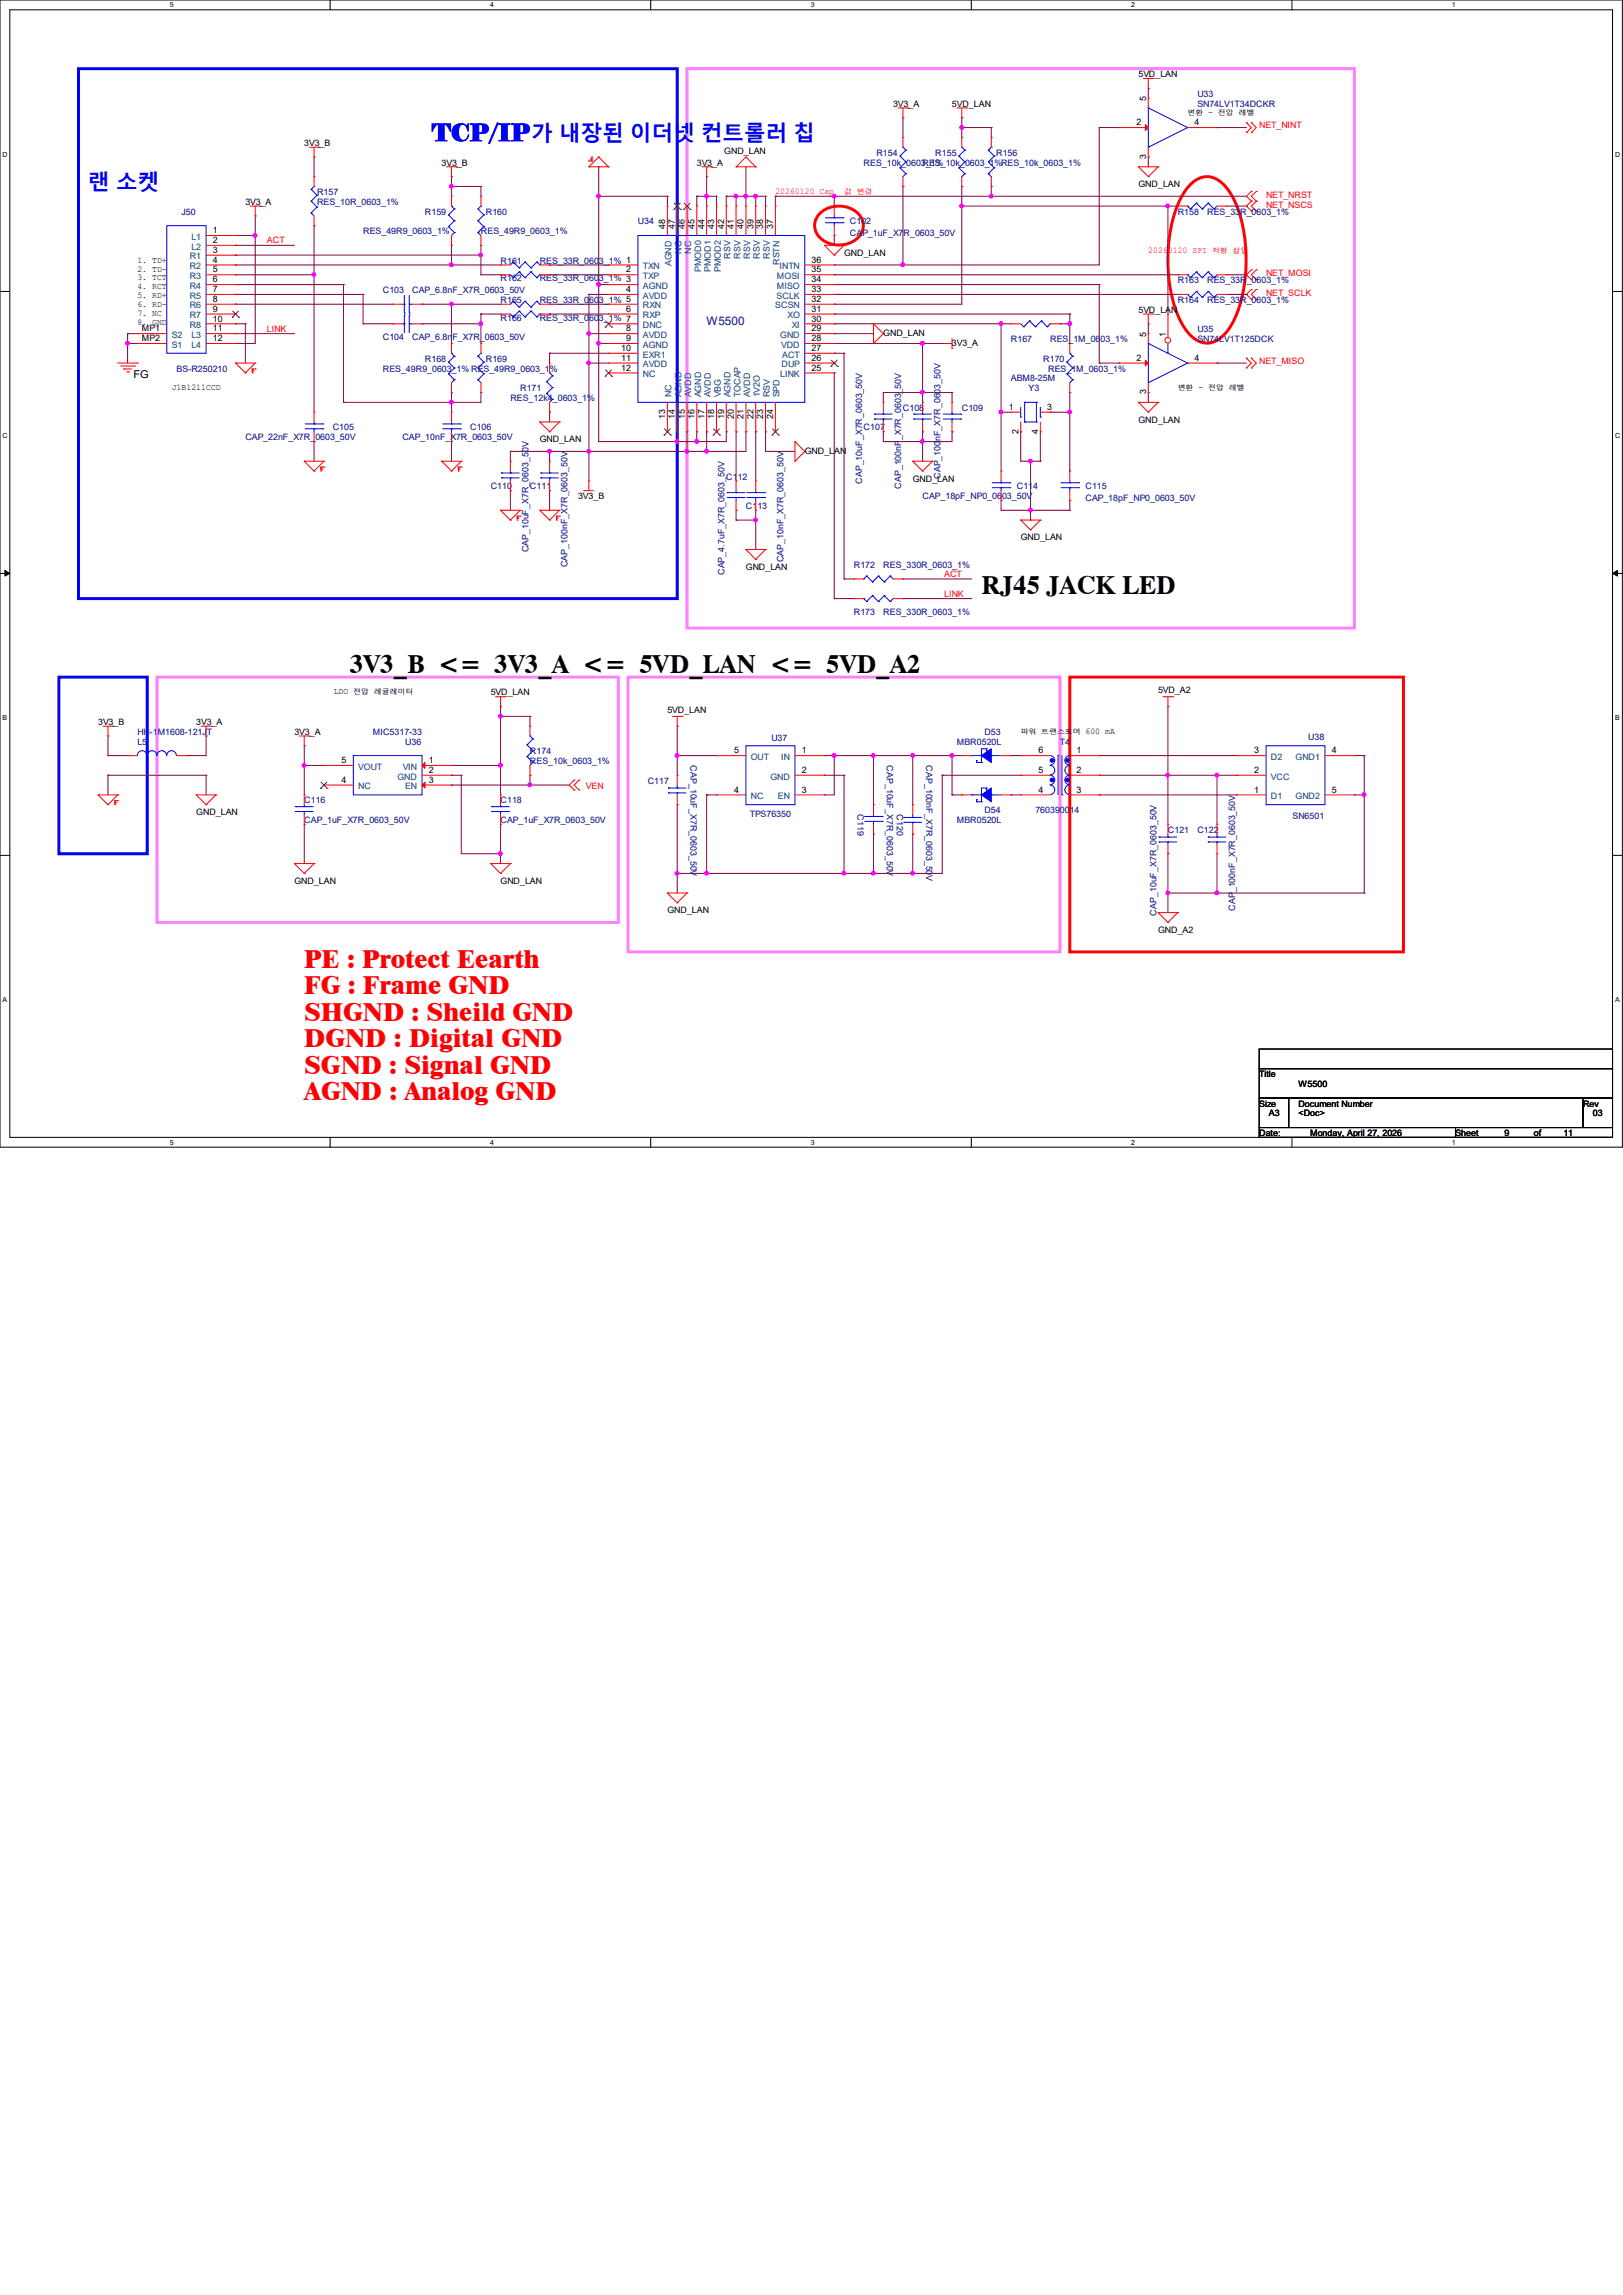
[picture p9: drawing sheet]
<svg xmlns="http://www.w3.org/2000/svg" width="210mm" height="297mm" viewBox="0 0 210 297" stroke-linecap="round" stroke-linejoin="round" font-family="sans-serif">
<defs><g id="words">
<g font-size="3.4">
<text x="127" y="76.9">RJ45 JACK LED</text>
<text x="45.3" y="87.1">3V3_B &lt;= 3V3_A &lt;= 5VD_LAN &lt;= 5VD_A2</text>
</g>
<g font-size="3.4" fill="#f00">
<text x="39.4" y="125.3">PE : Protect Eearth</text>
<text x="39.4" y="128.7">FG : Frame GND</text>
<text x="39.4" y="132.1">SHGND : Sheild GND</text>
<text x="39.4" y="135.6">DGND : Digital GND</text>
<text x="39.4" y="139">SGND : Signal GND</text>
<text x="39.4" y="142.4">AGND : Analog GND</text>
</g>
<text font-size="3" fill="#00f" x="55.9" y="18.2">TCP/IP가 내장된 이더넷 컨트롤러 칩</text>
<text font-size="2.8" fill="#00f" x="11.4" y="24.6">랜 소켓</text>
<text font-size="1.5" fill="#000080" x="91.4" y="42">W5500</text>
<text font-size="1.4" x="17.3" y="48.9">FG</text>
<g font-size="1.1">
<text x="147.3" y="10">5VD_LAN</text>
<text x="115.6" y="13.8">3V3_A</text>
<text x="123.2" y="13.8">5VD_LAN</text>
<text x="147.1" y="16.2">2</text>
<text x="148.3" y="13.1" transform="rotate(-90 148.3 13.1)">5</text>
<text x="154.6" y="16.2">4</text>
<text x="156.3" y="14.9">-</text>
<text x="39.4" y="18.9">3V3_B</text>
<text x="57.1" y="21.4">3V3_B</text>
<text x="90.2" y="21.4">3V3_A</text>
<text x="93.7" y="19.9">GND_LAN</text>
<text x="148.3" y="20.6" transform="rotate(-90 148.3 20.6)">3</text>
<text x="31.7" y="26.5">3V3_A</text>
<text x="86.1" y="29.6" transform="rotate(-90 86.1 29.6)">48</text>
<text x="87.3" y="29.6" transform="rotate(-90 87.3 29.6)">47</text>
<text x="88.6" y="29.6" transform="rotate(-90 88.6 29.6)">46</text>
<text x="89.9" y="29.6" transform="rotate(-90 89.9 29.6)">45</text>
<text x="91.1" y="29.6" transform="rotate(-90 91.1 29.6)">44</text>
<text x="92.4" y="29.6" transform="rotate(-90 92.4 29.6)">43</text>
<text x="93.7" y="29.6" transform="rotate(-90 93.7 29.6)">42</text>
<text x="95" y="29.6" transform="rotate(-90 95 29.6)">41</text>
<text x="96.2" y="29.6" transform="rotate(-90 96.2 29.6)">40</text>
<text x="97.5" y="29.6" transform="rotate(-90 97.5 29.6)">39</text>
<text x="98.8" y="29.6" transform="rotate(-90 98.8 29.6)">38</text>
<text x="100" y="29.6" transform="rotate(-90 100 29.6)">37</text>
<text x="147.3" y="24.2">GND_LAN</text>
<text x="17.8" y="34">1. TD+</text>
<text x="17.8" y="35.1">2. TD-</text>
<text x="27.6" y="30.2">1</text>
<text x="27.6" y="31.5">2</text>
<text x="27.6" y="32.7">3</text>
<text x="27.6" y="34">4</text>
<text x="27.6" y="35.3">5</text>
<text x="81" y="35.3">2</text>
<text x="105" y="35.3">35</text>
<text x="105" y="34">36</text>
<text x="109.2" y="33.1">GND_LAN</text>
<text x="17.8" y="36.3">3. TCT</text>
<text x="17.8" y="37.4">4. RCT</text>
<text x="17.8" y="38.6">5. RD+</text>
<text x="17.8" y="39.7">6. RD-</text>
<text x="17.8" y="40.9">7. NC</text>
<text x="17.8" y="42">8. GND</text>
<text x="27.6" y="36.5">6</text>
<text x="27.6" y="37.8">7</text>
<text x="27.6" y="39.1">8</text>
<text x="27.6" y="40.3">9</text>
<text x="27.6" y="41.6">10</text>
<text x="81" y="37.8">4</text>
<text x="81" y="40.3">6</text>
<text x="105" y="41.6">30</text>
<text x="105" y="40.3">31</text>
<text x="105" y="39.1">32</text>
<text x="105" y="37.8">33</text>
<text x="105" y="36.5">34</text>
<text x="147.3" y="40.5">5VD_LAN</text>
<text x="18.4" y="44.2">MP2</text>
<text x="18.4" y="42.9">MP1</text>
<text x="27.6" y="42.9">11</text>
<text x="27.6" y="44.2">12</text>
<text x="80.4" y="45.4">10</text>
<text x="80.4" y="46.7">11</text>
<text x="80.4" y="48">12</text>
<text x="81" y="42.9">8</text>
<text x="81" y="44.2">9</text>
<text x="105" y="48">25</text>
<text x="105" y="46.7">26</text>
<text x="105" y="45.4">27</text>
<text x="105" y="44.2">28</text>
<text x="105" y="42.9">29</text>
<text x="114.3" y="43.5">GND_LAN</text>
<text x="123.2" y="44.8">3V3_A</text>
<text x="147.1" y="46.7">2</text>
<text x="148.3" y="43.6" transform="rotate(-90 148.3 43.6)">5</text>
<text x="150.8" y="43.6" transform="rotate(-90 150.8 43.6)">1</text>
<text x="154.6" y="46.7">4</text>
<text x="22.2" y="50.5">J1B1211CCD</text>
<text x="130.6" y="53">1</text>
<text x="135.5" y="53">3</text>
<text x="148.3" y="51.1" transform="rotate(-90 148.3 51.1)">3</text>
<text x="155.1" y="50.5">-</text>
<text x="69.8" y="57.2">GND_LAN</text>
<text x="86.1" y="54.2" transform="rotate(-90 86.1 54.2)">13</text>
<text x="87.3" y="54.2" transform="rotate(-90 87.3 54.2)">14</text>
<text x="88.6" y="54.2" transform="rotate(-90 88.6 54.2)">15</text>
<text x="89.9" y="54.2" transform="rotate(-90 89.9 54.2)">16</text>
<text x="91.1" y="54.2" transform="rotate(-90 91.1 54.2)">17</text>
<text x="92.4" y="54.2" transform="rotate(-90 92.4 54.2)">18</text>
<text x="93.7" y="54.2" transform="rotate(-90 93.7 54.2)">19</text>
<text x="95" y="54.2" transform="rotate(-90 95 54.2)">20</text>
<text x="96.2" y="54.2" transform="rotate(-90 96.2 54.2)">21</text>
<text x="97.5" y="54.2" transform="rotate(-90 97.5 54.2)">22</text>
<text x="98.8" y="54.2" transform="rotate(-90 98.8 54.2)">23</text>
<text x="100" y="54.2" transform="rotate(-90 100 54.2)">24</text>
<text x="104.1" y="58.8">GND_LAN</text>
<text x="131.8" y="56.1" transform="rotate(-90 131.8 56.1)">2</text>
<text x="134.3" y="56.1" transform="rotate(-90 134.3 56.1)">4</text>
<text x="147.3" y="54.7">GND_LAN</text>
<text x="74.8" y="64.6">3V3_B</text>
<text x="118.1" y="62.3">GND_LAN</text>
<text x="132.1" y="69.9">GND_LAN</text>
<text x="96.5" y="73.7">GND_LAN</text>
<text x="43.2" y="89.9">LDO</text>
<text x="149.9" y="89.7">5VD_A2</text>
<text x="12.7" y="93.8">3V3_B</text>
<text x="25.4" y="93.8">3V3_A</text>
<text x="38.1" y="95.1">3V3_A</text>
<text x="63.5" y="90">5VD_LAN</text>
<text x="86.4" y="92.3">5VD_LAN</text>
<text x="140.5" y="95">600 mA</text>
<text x="44.2" y="98.8">5</text>
<text x="44.2" y="101.3">4</text>
<text x="55.5" y="98.8">1</text>
<text x="55.5" y="100">2</text>
<text x="55.5" y="101.3">3</text>
<text x="95" y="97.5">5</text>
<text x="103.8" y="97.5">1</text>
<text x="103.8" y="100">2</text>
<text x="134.4" y="100">5</text>
<text x="134.4" y="97.5">6</text>
<text x="139.3" y="97.5">1</text>
<text x="139.3" y="100">2</text>
<text x="162.3" y="100">2</text>
<text x="162.3" y="97.5">3</text>
<text x="172.3" y="97.5">4</text>
<text x="25.4" y="105.5">GND_LAN</text>
<text x="95" y="102.6">4</text>
<text x="103.8" y="102.6">3</text>
<text x="134.4" y="102.6">4</text>
<text x="139.3" y="102.6">3</text>
<text x="162.3" y="102.6">1</text>
<text x="172.3" y="102.6">5</text>
<text x="38.1" y="114.4">GND_LAN</text>
<text x="64.8" y="114.4">GND_LAN</text>
<text x="86.4" y="118.2">GND_LAN</text>
<text x="149.9" y="120.7">GND_A2</text>
<text x="162.9" y="139.4">Title</text>
<text x="162.9" y="143.2">Size</text>
<text x="168" y="143.2">Document Number</text>
<text x="168" y="140.7">W5500</text>
<text x="204.9" y="143.2">Rev</text>
<text x="162.9" y="147">Date:</text>
<text x="164.2" y="144.5">A3</text>
<text x="168" y="144.5">&lt;Doc&gt;</text>
<text x="169.5" y="147">Monday, April 27, 2026</text>
<text x="188.3" y="147">Sheet</text>
<text x="194.7" y="147">9</text>
<text x="198.5" y="147">of</text>
<text x="202.3" y="147">11</text>
<text x="206.1" y="144.5">03</text>
</g>
<g font-size="1.1" fill="#000080">
<text x="154.9" y="12.5">U33</text>
<text x="154.9" y="13.8">SN74LV1T34DCKR</text>
<text x="111.8" y="21.4">RES_10k_0603_1%</text>
<text x="113.4" y="20.2">R154</text>
<text x="119.4" y="21.4">RES_10k_0603_1%RES_10k_0603_1%</text>
<text x="121" y="20.2">R155</text>
<text x="128.9" y="20.2">R156</text>
<text x="23.5" y="27.8">J50</text>
<text x="41" y="25.2">R157</text>
<text x="41" y="26.5">RES_10R_0603_1%</text>
<text x="55" y="27.8">R159</text>
<text x="62.9" y="27.8">R160</text>
<text x="82.5" y="29">U34</text>
<text x="110" y="29">C102</text>
<text x="152.4" y="27.8">R158</text>
<text x="156.2" y="27.8">RES_33R_0603_1%</text>
<text x="47" y="30.3">RES_49R9_0603_1%</text>
<text x="62.2" y="30.3">RES_49R9_0603_1%</text>
<text x="64.8" y="34.1">R161</text>
<text x="69.8" y="34.1">RES_33R_0603_1% 1</text>
<text x="110" y="30.6">CAP_1uF_X7R_0603_50V</text>
<text x="49.5" y="37.9">C103</text>
<text x="53.3" y="37.9">CAP_6.8nF_X7R_0603_50V</text>
<text x="64.8" y="41.5">R166</text>
<text x="64.8" y="39.2">R165</text>
<text x="64.8" y="36.4">R162</text>
<text x="69.8" y="41.5">RES_33R_0603_1% 7</text>
<text x="69.8" y="39.2">RES_33R_0603_1% 5</text>
<text x="69.8" y="36.4">RES_33R_0603_1% 3</text>
<text x="152.4" y="39.2">R164</text>
<text x="152.4" y="36.7">R163</text>
<text x="156.2" y="39.2">RES_33R_0603_1%</text>
<text x="156.2" y="36.7">RES_33R_0603_1%</text>
<text x="49.5" y="44">C104</text>
<text x="53.3" y="44">CAP_6.8nF_X7R_0603_50V</text>
<text x="55" y="46.8">R168</text>
<text x="62.9" y="46.8">R169</text>
<text x="130.8" y="44.3">R167</text>
<text x="135" y="46.8">R170</text>
<text x="135.9" y="44.3">RES_1M_0603_1%</text>
<text x="154.9" y="43">U35</text>
<text x="154.9" y="44.3">SN74LV1T125DCK</text>
<text x="22.9" y="48.1">BS-R250210</text>
<text x="49.5" y="48.1">RES_49R9_0603_1% RES_49R9_0603_1%</text>
<text x="66" y="51.9">RES_12k4_0603_1%</text>
<text x="67.3" y="50.6">R171</text>
<text x="116.8" y="53.2">C108</text>
<text x="124.5" y="53.2">C109</text>
<text x="130.8" y="49.4">ABM8-25M</text>
<text x="133.1" y="50.6">Y3</text>
<text x="135.6" y="48.1">RES_1M_0603_1%</text>
<text x="31.7" y="57">CAP_22nF_X7R_0603_50V</text>
<text x="43.1" y="55.7">C105</text>
<text x="52.1" y="57">CAP_10nF_X7R_0603_50V</text>
<text x="60.8" y="55.7">C106</text>
<text x="111.8" y="55.7">C107</text>
<text x="63.5" y="63.3">C110</text>
<text x="68.6" y="63.3">C111</text>
<text x="94" y="62.1">C112</text>
<text x="96.5" y="65.9">C113</text>
<text x="111.6" y="62.6" transform="rotate(-90 111.6 62.6)">CAP_10uF_X7R_0603_50V</text>
<text x="116.6" y="63.2" transform="rotate(-90 116.6 63.2)">CAP_100nF_X7R_0603_50V</text>
<text x="119.4" y="64.6">CAP_18pF_NP0_0603_50V</text>
<text x="121.7" y="62" transform="rotate(-90 121.7 62)">CAP_100nF_X7R_0603_50V</text>
<text x="131.6" y="63.3">C114</text>
<text x="140.5" y="63.3">C115</text>
<text x="140.5" y="64.9">CAP_18pF_NP0_0603_50V</text>
<text x="68.4" y="71.5" transform="rotate(-90 68.4 71.5)">CAP_10uF_X7R_0603_50V</text>
<text x="73.5" y="73.4" transform="rotate(-90 73.5 73.4)">CAP_100nF_X7R_0603_50V</text>
<text x="93.8" y="74.4" transform="rotate(-90 93.8 74.4)">CAP_4.7uF_X7R_0603_50V</text>
<text x="101.4" y="72.8" transform="rotate(-90 101.4 72.8)">CAP_10nF_X7R_0603_50V</text>
<text x="110.5" y="73.5">R172</text>
<text x="114.3" y="73.5">RES_330R_0603_1%</text>
<text x="110.5" y="79.6">R173</text>
<text x="114.3" y="79.6">RES_330R_0603_1%</text>
<text x="17.8" y="95.1">HH-1M1608-121JT</text>
<text x="48.3" y="95.1">MIC5317-33</text>
<text x="99.8" y="95.8">U37</text>
<text x="127.4" y="95.1">D53</text>
<text x="169.3" y="95.7">U38</text>
<text x="17.8" y="96.4">L5</text>
<text x="52.4" y="96.4">U36</text>
<text x="68.6" y="97.6">R174</text>
<text x="68.6" y="98.9">RES_10k_0603_1%</text>
<text x="83.8" y="101.4">C117</text>
<text x="89.4" y="99.1" transform="rotate(90 89.4 99.1)">CAP_10uF_X7R_0603_50V</text>
<text x="114.8" y="99.1" transform="rotate(90 114.8 99.1)">CAP_10uF_X7R_0603_50V</text>
<text x="119.8" y="99.1" transform="rotate(90 119.8 99.1)">CAP_100nF_X7R_0603_50V</text>
<text x="123.8" y="96.4">MBR0520L</text>
<text x="137.2" y="96.4">T4</text>
<text x="39.4" y="104">C116</text>
<text x="39.4" y="106.5">CAP_1uF_X7R_0603_50V</text>
<text x="64.8" y="104">C118</text>
<text x="64.8" y="106.5">CAP_1uF_X7R_0603_50V</text>
<text x="97" y="105.8">TPS76350</text>
<text x="111" y="105.4" transform="rotate(90 111 105.4)">C119</text>
<text x="116" y="105.4" transform="rotate(90 116 105.4)">C120</text>
<text x="123.8" y="106.5">MBR0520L</text>
<text x="127.4" y="105.2">D54</text>
<text x="134" y="105.2">760390014</text>
<text x="151.1" y="107.8">C121</text>
<text x="154.9" y="107.8">C122</text>
<text x="167.3" y="106">SN6501</text>
<text x="149.7" y="118.5" transform="rotate(-90 149.7 118.5)">CAP_10uF_X7R_0603_50V</text>
<text x="159.8" y="117.9" transform="rotate(-90 159.8 117.9)">CAP_100nF_X7R_0603_50V</text>
</g>
<g font-size="1.1" fill="#f00">
<text x="162.9" y="16.6">NET_NINT</text>
<text x="100.3" y="25.1">20260120 Cap</text>
<text x="163.8" y="25.6">NET_NRST</text>
<text x="163.8" y="26.9">NET_NSCS</text>
<text x="34.5" y="31.5">ACT</text>
<text x="148.6" y="32.7">20260120 SPI</text>
<text x="163.8" y="35.8">NET_MOSI</text>
<text x="163.8" y="38.3">NET_SCLK</text>
<text x="34.5" y="42.9">LINK</text>
<text x="162.9" y="47.1">NET_MISO</text>
<text x="122.2" y="74.7">ACT</text>
<text x="122.2" y="77.2">LINK</text>
<text x="75.8" y="102.1">VEN</text>
</g>
<g font-size="1.1" fill="#004080">
<text x="24.6" y="33.6">R1</text>
<text x="24.6" y="34.8">R2</text>
<text x="24.8" y="31">L1</text>
<text x="24.8" y="32.3">L2</text>
<text x="83.2" y="34.8">TXN</text>
<text x="86.9" y="34.5" transform="rotate(-90 86.9 34.5)">AGND</text>
<text x="88.2" y="32.8" transform="rotate(-90 88.2 32.8)">NC</text>
<text x="89.5" y="32.8" transform="rotate(-90 89.5 32.8)">NC</text>
<text x="90.7" y="35.2" transform="rotate(-90 90.7 35.2)">PMOD0</text>
<text x="92" y="35.2" transform="rotate(-90 92 35.2)">PMOD1</text>
<text x="93.3" y="35.2" transform="rotate(-90 93.3 35.2)">PMOD2</text>
<text x="94.5" y="33.5" transform="rotate(-90 94.5 33.5)">RSV</text>
<text x="95.8" y="33.5" transform="rotate(-90 95.8 33.5)">RSV</text>
<text x="97.1" y="33.5" transform="rotate(-90 97.1 33.5)">RSV</text>
<text x="98.3" y="33.5" transform="rotate(-90 98.3 33.5)">RSV</text>
<text x="99.6" y="33.5" transform="rotate(-90 99.6 33.5)">RSV</text>
<text x="100.9" y="34.8">INTN</text>
<text x="100.9" y="34.3" transform="rotate(-90 100.9 34.3)">RSTN</text>
<text x="24.6" y="36.1">R3</text>
<text x="24.6" y="37.4">R4</text>
<text x="24.6" y="38.7">R5</text>
<text x="24.6" y="39.9">R6</text>
<text x="24.6" y="41.2">R7</text>
<text x="83.2" y="36.1">TXP</text>
<text x="83.2" y="37.4">AGND</text>
<text x="83.2" y="38.7">AVDD</text>
<text x="83.2" y="39.9">RXN</text>
<text x="83.2" y="41.2">RXP</text>
<text x="100.3" y="39.9">SCSN</text>
<text x="100.5" y="38.7">SCLK</text>
<text x="100.5" y="37.4">MISO</text>
<text x="100.5" y="36.1">MOSI</text>
<text x="101.9" y="41.2">XO</text>
<text x="22.2" y="45">S1</text>
<text x="22.2" y="43.7">S2</text>
<text x="24.6" y="42.5">R8</text>
<text x="24.8" y="43.7">L3</text>
<text x="24.8" y="45">L4</text>
<text x="83.2" y="42.5">DNC</text>
<text x="83.2" y="43.7">AVDD</text>
<text x="83.2" y="45">AGND</text>
<text x="83.2" y="46.3">EXR1</text>
<text x="83.2" y="47.5">AVDD</text>
<text x="101" y="43.7">GND</text>
<text x="101.1" y="45">VDD</text>
<text x="101.1" y="47.5">DUP</text>
<text x="101.2" y="46.3">ACT</text>
<text x="102.4" y="42.5">XI</text>
<text x="83.2" y="48.8">NC</text>
<text x="86.9" y="51.4" transform="rotate(-90 86.9 51.4)">NC</text>
<text x="88.2" y="51.4" transform="rotate(-90 88.2 51.4)">AGND</text>
<text x="89.5" y="51.4" transform="rotate(-90 89.5 51.4)">AVDD</text>
<text x="90.7" y="51.4" transform="rotate(-90 90.7 51.4)">AGND</text>
<text x="92" y="51.4" transform="rotate(-90 92 51.4)">AVDD</text>
<text x="93.3" y="51.4" transform="rotate(-90 93.3 51.4)">VBG</text>
<text x="94.5" y="51.4" transform="rotate(-90 94.5 51.4)">AGND</text>
<text x="95.8" y="51.4" transform="rotate(-90 95.8 51.4)">TOCAP</text>
<text x="97.1" y="51.4" transform="rotate(-90 97.1 51.4)">AVDD</text>
<text x="98.3" y="51.4" transform="rotate(-90 98.3 51.4)">1V2O</text>
<text x="99.6" y="51.4" transform="rotate(-90 99.6 51.4)">RSV</text>
<text x="100.9" y="51.4" transform="rotate(-90 100.9 51.4)">SPD</text>
<text x="101" y="48.8">LINK</text>
<text x="46.4" y="99.6">VOUT</text>
<text x="51.4" y="100.9">GND</text>
<text x="52.1" y="99.6">VIN</text>
<text x="97.2" y="98.3">OUT</text>
<text x="99.7" y="100.9">GND</text>
<text x="101.1" y="98.3">IN</text>
<text x="164.5" y="100.9">VCC</text>
<text x="164.5" y="98.3">D2</text>
<text x="167.6" y="98.3">GND1</text>
<text x="46.4" y="102.2">NC</text>
<text x="52.4" y="102.2">EN</text>
<text x="97.2" y="103.4">NC</text>
<text x="100.7" y="103.4">EN</text>
<text x="164.5" y="103.4">D1</text>
<text x="167.6" y="103.4">GND2</text>
</g>
<g font-size=".9">
<text x="22" y=".9">5</text>
<text x="63.4" y=".9">4</text>
<text x="104.9" y=".9">3</text>
<text x="146.4" y=".9">2</text>
<text x="187.9" y=".9">1</text>
<text x=".3" y="20.3">D</text>
<text x="209" y="20.3">D</text>
<text x=".3" y="56.7">C</text>
<text x="209" y="56.7">C</text>
<text x=".3" y="93.2">B</text>
<text x="209" y="93.2">B</text>
<text x=".3" y="129.7">A</text>
<text x="209" y="129.7">A</text>
<text x="22" y="148.1">5</text>
<text x="63.4" y="148.1">4</text>
<text x="104.9" y="148.1">3</text>
<text x="146.4" y="148.1">2</text>
<text x="187.9" y="148.1">1</text>
</g>
<g font-size=".8">
<text x="153.7" y="14.9">변환</text>
<text x="157.6" y="14.9">전압</text>
<text x="160.3" y="14.9">레벨</text>
<text x="152.4" y="50.5">변환</text>
<text x="156.3" y="50.5">전압</text>
<text x="159" y="50.5">레벨</text>
<text x="45.7" y="89.9">전압</text>
<text x="48.4" y="89.9">레귤레이터</text>
<text x="132.1" y="95">파워</text>
<text x="134.7" y="95">트랜스포머</text>
</g>
<g font-size=".8" fill="#f00">
<text x="109.2" y="25.1">값</text>
<text x="110.9" y="25.1">변경</text>
<text x="156.8" y="32.7">저항</text>
<text x="159.5" y="32.7">삽입</text>
</g>
</g></defs>
<path d="M0 0h209.9v148.5h-209.9zM1.3 1.3h207.4v145.9h-207.4z" fill="none" stroke="#000" stroke-width=".13"/>
<g fill="#fff">
<path d="M22 .1h.5v1h-.5z"/>
<path d="M22 147.3h.5v1h-.5z"/>
</g>
<path d="M42.7 0v1.3M42.7 147.2v1.3" fill="none" stroke="#000" stroke-width=".13"/>
<g fill="#fff">
<path d="M63.4 .1h.5v1h-.5z"/>
<path d="M63.4 147.3h.5v1h-.5z"/>
</g>
<path d="M84.2 0v1.3M84.2 147.2v1.3" fill="none" stroke="#000" stroke-width=".13"/>
<g fill="#fff">
<path d="M104.9 .1h.5v1h-.5z"/>
<path d="M104.9 147.3h.5v1h-.5z"/>
</g>
<path d="M125.7 0v1.3M125.7 147.2v1.3" fill="none" stroke="#000" stroke-width=".13"/>
<g fill="#fff">
<path d="M146.4 .1h.5v1h-.5z"/>
<path d="M146.4 147.3h.5v1h-.5z"/>
</g>
<path d="M167.2 0v1.3M167.2 147.2v1.3" fill="none" stroke="#000" stroke-width=".13"/>
<g fill="#fff">
<path d="M187.9 .1h.5v1h-.5z"/>
<path d="M187.9 147.3h.5v1h-.5z"/>
<path d="M.3 19.5h.7v1h-.7z"/>
<path d="M209 19.5h.6v1h-.6z"/>
<path d="M.3 55.9h.7v1h-.7z"/>
<path d="M209 55.9h.6v1h-.6z"/>
</g>
<path d="M0 37.7h1.3M208.7 37.7h1.2" fill="none" stroke="#000" stroke-width=".13"/>
<g fill="#fff">
<path d="M.3 92.4h.6v1h-.6z"/>
<path d="M209 92.4h.6v1h-.6z"/>
</g>
<path d="M0 74.2h1.3M208.7 74.2h1.2" fill="none" stroke="#000" stroke-width=".13"/>
<path d="M.6 73.8l.7 .4-.7 .3zM208.7 74.2l.6-.4v.7z" fill="#000" stroke="#000" stroke-width=".13"/>
<g fill="#fff">
<path d="M.3 128.9h.6v1h-.6z"/>
<path d="M209 128.9h.5v1h-.5z"/>
</g>
<path d="M0 110.7h1.3M208.7 110.7h1.2M162.9 135.8h45.8v2.5h-45.8zM162.9 138.3h45.8v3.8h-45.8zM162.9 142.1h3.9v3.8h-3.9zM162.9 145.9h25.4v1.3h-25.4zM166.8 142.1h38.1v3.8h-38.1zM188.3 145.9h20.4v1.3h-20.4zM204.9 142.1h3.8v3.8h-3.8z" fill="none" stroke="#000" stroke-width=".13"/>
<path d="M10.2 8.9h77.4v68.6h-77.4zM7.6 87.6h11.4v22.9h-11.4z" fill="none" stroke="#00f" stroke-width=".38"/>
<path d="M88.9 8.9h86.4v72.4h-86.4zM20.3 87.6h59.7v31.8h-59.7zM81.3 87.6h55.9v35.6h-55.9z" fill="none" stroke="#ff80ff" stroke-width=".38"/>
<path d="M106.1 27.6a3.6 3.6 0 0 1 5.3 .5 2.3 2.3 0 0 1-1.4 3.4 3.4 3.4 0 0 1-4.5-1.7 2.15 2.15 0 0 1 .6-2.2zM154.2 23.7a2.71 2.71 0 0 1 4 0 10.7 10.7 0 0 1 2.7 5.7 20.7 20.7 0 0 1-1.1 11.9 5.5 5.5 0 0 1-2.9 3 2.97 2.97 0 0 1-3.3-1.4 14.1 14.1 0 0 1-2.4-7.8 18.1 18.1 0 0 1 1.9-10l.5-.8zM138.4 87.6h43.2v35.6h-43.2z" fill="none" stroke="#f00" stroke-width=".38"/>
<g fill="none" stroke="#800040" stroke-width=".13">
<path d="M116.8 15.2h.1M116.8 15.2v2.6M124.5 16.5h.1M124.5 15.2h.1M124.5 15.2v2.6M124.5 16.5h3.8M128.3 16.5h.1M128.3 16.5v1.3M142.2 16.5h.1M142.2 16.5v17.8h-34.3M142.2 16.5h2.6M148.6 11.4h.1"/>
<path d="M148.6 11.4v1.3M157.5 16.5h.1M157.5 16.5h3.8M30.5 39.4h.1M30.5 38.1h.1M30.5 36.8h.1M30.5 33h.1M30.5 35.6h.1M30.5 30.5h.1M30.5 31.7h.1M30.5 34.3h.1M30.5 36.8h13.9"/>
<path d="M30.5 38.1h16.5M30.5 34.3h34.3M30.5 35.6h10.1M30.5 39.4h20.3M30.5 33h31.7M30.5 30.5h2.5M30.5 31.7h7.6M33 30.5h.1M33 27.9h.1M33 27.9v16.5h-2.5M40.6 20.3h.1M40.6 29.2h.1"/>
<path d="M40.6 35.6h.1M40.6 20.3v2.6M40.6 29.2v24.1M44.4 36.8h.1M44.4 36.8v15.3M47 38.1h.1M47 38.1v3.8M54.6 39.4h.1M54.6 39.4h10.2M58.4 39.4h.1M58.4 24.1h.1M58.4 22.9h.1"/>
<path d="M58.4 34.3h.1M58.4 31.7h.1M58.4 22.9v2.5M58.4 31.7v2.6M58.4 39.4v5M58.4 24.1h3.8M62.2 24.1h.1M62.2 33h.1M62.2 35.6h.1M62.2 31.7h.1M62.2 35.6h2.6M62.2 24.1v1.3"/>
<path d="M62.2 31.7v3.9M71.1 34.3h.1M71.1 35.6h.1M71.1 39.4h.1M71.1 34.3h7.6M71.1 35.6h7.6M71.1 39.4h7.6M76.2 38.1h.1M76.2 38.1h2.5M76.2 38.1v24.1M77.5 25.4h.1M77.5 36.8h.1"/>
<path d="M77.5 21.6h.1M77.5 25.4h8.9M77.5 36.8h1.2M77.5 21.6v35.5M86.4 25.4h.1M86.4 25.4v1.3M90.2 25.4h.1M90.2 25.4v1.3M90.2 25.4h2.5M91.4 25.4h.1M91.4 22.9h.1M91.4 22.9v3.8"/>
<path d="M92.7 25.4h.1M92.7 25.4v1.3M94 25.4h.1M94 25.4h5.1M94 25.4v1.3M95.2 25.4h.1M95.2 25.4v1.3M96.5 25.4h.1M96.5 21.6h.1M96.5 21.6v5.1M97.8 25.4h.1M97.8 25.4v1.3"/>
<path d="M99.1 25.4h.1M99.1 25.4v1.3M100.3 25.4h.1M100.3 25.4h61M100.3 25.4v1.3M107.9 38.1h.1M107.9 35.6h.1M107.9 39.4h.1M107.9 25.4h.1M107.9 36.8h.1M107.9 34.3h.1M107.9 30.5h.1"/>
<path d="M107.9 36.8h34.3M107.9 38.1h44.5M107.9 35.6h44.5M107.9 25.4v1.3M107.9 30.5v1.2M116.8 24.1h.1M116.8 34.3h.1M116.8 24.1v10.2M124.5 26.7h.1M124.5 24.1h.1M124.5 24.1v15.3h-16.6M124.5 26.7h27.9"/>
<path d="M128.3 25.4h.1M128.3 24.1h.1M128.3 24.1v1.3M142.2 36.8h.1M142.2 36.8v10.2M148.6 20.3h.1M148.6 20.3v1.3M151.1 26.7h.1M151.1 26.7v13.9M158.7 38.1h2.6M158.7 35.6h2.6M158.7 26.7h2.6"/>
<path d="M161.3 26.7h.1M161.3 35.6h.1M161.3 38.1h.1M16.5 43.2h.1M16.5 44.4h.1M16.5 44.4h1.3M16.5 43.2h1.3M16.5 43.2v3.8M30.5 44.4h.1M30.5 43.2h.1M30.5 41.9h.1M30.5 43.2h7.6"/>
<path d="M30.5 41.9h1.2M31.7 41.9h.1M31.7 41.9v5.1M40.6 57.1h.1M40.6 57.1v2.6M44.4 52.1h.1M47 41.9h.1M47 41.9h3.8M54.6 41.9h.1M54.6 41.9h7.6M58.4 50.8h.1M58.4 52.1h.1"/>
<path d="M58.4 57.1h.1M58.4 50.8v2.5M58.4 57.1v2.6M62.2 41.9h.1M62.2 40.6h.1M62.2 50.8h.1M62.2 40.6h2.6M62.2 40.6v3.8M62.2 50.8v1.3h-17.8M66 58.4h.1M66 58.4v1.3M71.1 40.6h.1"/>
<path d="M71.1 53.3h.1M71.1 45.7h.1M71.1 58.4h.1M71.1 40.6h7.6M71.1 45.7v1.3M71.1 53.3v1.3M71.1 58.4v1.3M71.1 45.7h7.6M76.2 43.2h.1M76.2 47h.1M76.2 58.4h.1M76.2 43.2h2.5"/>
<path d="M76.2 47h2.5M77.5 44.4h.1M77.5 57.1h.1M77.5 44.4h1.2M87.6 55.9h.1M87.6 57.1h.1M87.6 55.9v1.2M88.9 55.9h.1M88.9 58.4h.1M88.9 55.9v2.5M90.2 55.9h.1M90.2 57.1h.1"/>
<path d="M90.2 55.9v1.2M91.4 58.4h.1M91.4 55.9h.1M91.4 55.9v2.5M94 55.9h.1M94 55.9v1.2h-16.5M95.2 55.9h.1M95.2 55.9v6.3M96.5 55.9h.1M96.5 55.9v2.5h-30.5M97.8 55.9h.1M97.8 55.9v6.3"/>
<path d="M99.1 58.4h.1M99.1 55.9h.1M99.1 55.9v2.5M99.1 58.4h3.8M107.9 40.6h.1M107.9 41.9h.1M107.9 44.4h.1M107.9 43.2h.1M107.9 48.3h.1M107.9 45.7h.1M107.9 44.4h14M107.9 43.2h5.1"/>
<path d="M107.9 40.6h30.5M107.9 41.9h22.9M107.9 45.7h1.3M107.9 48.3v29.2M109.2 45.7h.1M109.2 45.7v29.2M114.3 50.8h.1M114.3 57.1h.1M114.3 55.9h.1M114.3 50.8h8.9M114.3 50.8v1.3M114.3 55.9v1.2"/>
<path d="M119.4 57.1h.1M119.4 55.9h.1M119.4 50.8h.1M119.4 44.4h.1M119.4 44.4v7.7M119.4 55.9v3.8M123.2 55.9h.1M123.2 50.8h.1M123.2 55.9v1.2h-8.9M123.2 50.8v1.3M129.5 53.3h.1M129.5 41.9h.1"/>
<path d="M129.5 53.3h1.3M129.5 41.9v19.1M132.1 55.9h.1M132.1 55.9v3.8h2.5M133.3 59.7h.1M133.3 59.7v7.6M134.6 55.9h.1M134.6 59.7h.1M134.6 55.9v3.8M135.9 53.3h.1M135.9 53.3h2.5M137.2 41.9h.1"/>
<path d="M137.2 41.9h1.2M138.4 53.3h.1M138.4 41.9h.1M138.4 40.6h.1M138.4 50.8h.1M138.4 40.6v3.8M138.4 50.8v10.2M142.2 47h.1M142.2 47h2.6M148.6 50.8h.1M148.6 41.9h.1M148.6 41.9v1.3"/>
<path d="M148.6 50.8v1.3M157.5 47h.1M157.5 47h3.8M66 63.5h.1M66 63.5v2.5M71.1 63.5h.1M71.1 63.5v2.5M95.2 66h.1M95.2 67.3h.1M95.2 66v1.3M95.2 67.3h2.6M97.8 67.3h.1"/>
<path d="M97.8 66h.1M97.8 66v5.1M107.9 77.5h.1M107.9 77.5h2.6M109.2 74.9h.1M109.2 74.9h1.3M116.8 74.9h.1M116.8 77.5h.1M116.8 74.9h8.9M116.8 77.5h8.9M129.5 64.8h.1M129.5 64.8v1.2h8.9"/>
<path d="M133.3 66h.1M133.3 67.3h.1M138.4 64.8h.1M138.4 66h.1M138.4 64.8v1.2M14 95.2h.1M14 97.8h.1M14 95.2v2.6M14 97.8h2.5M24.1 97.8h.1M26.7 95.2h.1M26.7 95.2v2.6h-2.6"/>
<path d="M39.4 99.1h.1M39.4 96.5h.1M39.4 96.5v6.4M39.4 99.1h2.5M58.4 99.1h.1M58.4 99.1h6.4M64.8 99.1h.1M64.8 92.7h.1M64.8 91.4h.1M64.8 91.4v11.5M64.8 92.7h3.8M68.6 92.7h.1"/>
<path d="M68.6 92.7v1.3M87.6 97.8h.1M87.6 94h.1M87.6 94v6.3M87.6 97.8h5.1M106.7 97.8h.1M106.7 97.8h17.8M107.9 97.8h.1M107.9 97.8v5.1h-1.2M113 97.8h.1M113 97.8v6.3M118.1 97.8h.1"/>
<path d="M118.1 97.8v6.3M123.2 97.8h.1M123.2 97.8v5.1M130.8 97.8h.1M130.8 97.8h1.3M142.2 97.8h.1M142.2 97.8h17.8M151.1 91.4h.1M151.1 91.4v15.3M175.3 97.8h.1M175.3 97.8h1.2M176.5 97.8h.1"/>
<path d="M176.5 97.8v17.8M14 100.3h.1M14 100.3v2.6M14 100.3h12.7M26.7 100.3h.1M26.7 100.3v2.6M39.4 106.7h.1M39.4 106.7v5.1M58.4 100.3h.1M58.4 101.6h.1M58.4 100.3h1.3M58.4 101.6h15.3"/>
<path d="M59.7 100.3h.1M59.7 100.3v10.2h5.1M64.8 110.5h.1M64.8 106.7h.1M64.8 106.7v5.1M68.6 100.3h.1M68.6 101.6h.1M68.6 100.3v1.3M87.6 113h.1M87.6 104.1h.1M87.6 104.1v11.5M91.4 102.9h.1"/>
<path d="M91.4 113h.1M91.4 102.9v10.1M91.4 102.9h1.3M106.7 100.3h.1M106.7 102.9h.1M106.7 100.3h2.5M109.2 100.3h.1M109.2 113h.1M109.2 100.3v12.7M113 107.9h.1M113 113h.1M113 107.9v5.1"/>
<path d="M118.1 113h.1M118.1 107.9h.1M118.1 107.9v5.1M121.9 100.3h.1M121.9 100.3h10.2M121.9 100.3v12.7h-34.3M123.2 102.9h.1M123.2 102.9h1.3M130.8 102.9h.1M130.8 102.9h1.3M142.2 102.9h.1M142.2 100.3h.1"/>
<path d="M142.2 100.3h17.8M142.2 102.9h17.8M151.1 100.3h.1M151.1 110.5h.1M151.1 115.6h.1M151.1 110.5v7.6M151.1 115.6h25.4M157.5 100.3h.1M157.5 115.6h.1M157.5 100.3v6.4M157.5 110.5v5.1M175.3 102.9h.1"/>
<path d="M175.3 102.9h1.2M176.5 102.9h.1M176.5 115.6h.1"/>
</g>
<g fill="#f0f" stroke="#f0f" stroke-width=".13">
<circle cx="91.4" cy="25.4" r=".23"/>
<circle cx="95.2" cy="25.4" r=".23"/>
<circle cx="97.8" cy="25.4" r=".23"/>
<circle cx="96.5" cy="25.4" r=".23"/>
<circle cx="97.8" cy="67.3" r=".23"/>
<circle cx="77.4" cy="44.4" r=".23"/>
<circle cx="87.6" cy="57.1" r=".23"/>
<circle cx="90.1" cy="57.1" r=".23"/>
<circle cx="76.2" cy="58.4" r=".23"/>
<circle cx="91.4" cy="58.4" r=".23"/>
<circle cx="129.5" cy="53.3" r=".23"/>
<circle cx="138.4" cy="53.3" r=".23"/>
<circle cx="129.5" cy="41.9" r=".23"/>
<circle cx="77.4" cy="36.8" r=".23"/>
<circle cx="77.4" cy="25.4" r=".23"/>
<circle cx="58.4" cy="39.3" r=".23"/>
<circle cx="62.2" cy="41.9" r=".23"/>
<circle cx="58.4" cy="52" r=".23"/>
<circle cx="58.4" cy="24.1" r=".23"/>
<circle cx="58.4" cy="34.3" r=".23"/>
<circle cx="62.2" cy="33" r=".23"/>
<circle cx="40.6" cy="35.5" r=".23"/>
<circle cx="76.2" cy="47" r=".23"/>
<circle cx="76.2" cy="43.2" r=".23"/>
<circle cx="128.2" cy="25.4" r=".23"/>
<circle cx="151.1" cy="26.6" r=".23"/>
<circle cx="124.4" cy="26.6" r=".23"/>
<circle cx="119.4" cy="57.1" r=".23"/>
<circle cx="138.4" cy="41.9" r=".23"/>
<circle cx="119.4" cy="50.8" r=".23"/>
<circle cx="119.4" cy="44.4" r=".23"/>
<circle cx="124.4" cy="16.5" r=".23"/>
<circle cx="107.9" cy="25.4" r=".23"/>
<circle cx="116.8" cy="34.3" r=".23"/>
<circle cx="33" cy="30.5" r=".23"/>
<circle cx="16.5" cy="44.4" r=".23"/>
<circle cx="71.1" cy="58.4" r=".23"/>
<circle cx="88.9" cy="58.4" r=".23"/>
<circle cx="39.3" cy="99" r=".23"/>
<circle cx="64.7" cy="99" r=".23"/>
<circle cx="64.7" cy="110.5" r=".23"/>
<circle cx="68.6" cy="101.6" r=".23"/>
<circle cx="64.7" cy="92.7" r=".23"/>
<circle cx="157.5" cy="100.3" r=".23"/>
<circle cx="151.1" cy="100.3" r=".23"/>
<circle cx="123.2" cy="97.8" r=".23"/>
<circle cx="118.1" cy="113" r=".23"/>
<circle cx="109.2" cy="113" r=".23"/>
<circle cx="113" cy="113" r=".23"/>
<circle cx="113" cy="97.8" r=".23"/>
<circle cx="107.9" cy="97.8" r=".23"/>
<circle cx="87.6" cy="97.8" r=".23"/>
<circle cx="87.6" cy="113" r=".23"/>
<circle cx="91.4" cy="113" r=".23"/>
<circle cx="118.1" cy="97.8" r=".23"/>
<circle cx="133.3" cy="66" r=".23"/>
<circle cx="133.3" cy="59.7" r=".23"/>
<circle cx="151.1" cy="115.5" r=".23"/>
<circle cx="176.5" cy="102.8" r=".23"/>
<circle cx="157.5" cy="115.5" r=".23"/>
</g>
<g fill="none" stroke="#f00" stroke-width=".13">
<path d="M40 19h1.3M40.6 19v1.3M41.3 19h.1M116.2 14h1.3M116.8 15.2h.1M116.8 17.8h.1M116.8 14v1.2M116.8 17.8v1.2M117.5 14h.1M123.8 14h1.3M124.5 15.2h.1M124.5 17.8h.1"/>
<path d="M124.5 14v1.2M124.5 17.8v1.2M125.1 14h.1M148 10.2h1.2M148.6 11.4h.1M148.6 10.2v1.2M149.2 10.2h.1M161.3 17.1h.1M161.3 15.9h.1M161.3 15.9l.6 .6-.6 .6M161.9 17.1h.1M161.9 15.9h.1"/>
<path d="M161.9 15.9l.7 .6-.7 .6M32.4 26.7h1.3M33 27.9h.1M33 26.7v1.2M33.7 26.7h.1M40.6 20.3h.1M50.8 39.4h.1M50.8 39.4h1.3M53.3 39.4h1.3M54.6 39.4h.1M57.8 21.6h1.3M58.4 22.9h.1"/>
<path d="M58.4 21.6v1.3M59.1 21.6h.1M64.8 39.4h.1M64.8 35.6h.1M64.8 39.4h1.2M64.8 35.6h1.2M69.8 39.4h1.3M69.8 35.6h1.3M71.1 39.4h.1M71.1 35.6h.1M76.2 21.6h.1M76.2 20.8h.1"/>
<path d="M76.2 21.6h2.5M76.2 20.8h.4M76.3 20.6h.3M76.6 20.8h.1M76.6 20.3h.1M76.6 20.6h.1M76.6 20.3v.5M77.5 20.3h.1M77.5 20.3l-1.3 1.3M77.5 20.3l1.2 1.3M78.7 21.6h.1M90.8 21.6h1.3"/>
<path d="M91.4 22.9h.1M91.4 21.6v1.3M92.1 21.6h.1M95.2 21.6h.1M95.2 21.6h2.6M96.5 20.3h.1M96.5 20.3l-1.3 1.3M96.5 20.3l1.3 1.3M97.8 21.6h.1M106.7 31.7h.1M106.7 31.7h2.5M106.7 31.7l1.2 1.3"/>
<path d="M107.9 33h.1M109.2 31.7h.1M109.2 31.7l-1.3 1.3M116.8 24.1h.1M116.8 22.9v1.2M124.5 24.1h.1M124.5 22.9v1.2M147.3 21.6h.1M147.3 21.6h2.6M147.3 21.6l1.3 1.3M148.6 22.9h.1M149.9 21.6h.1"/>
<path d="M149.9 21.6l-1.3 1.3M161.9 26h.1M161.9 24.8h.1M161.9 27.3h.1M161.9 36.2h.1M161.9 34.9h.1M161.9 38.7h.1M161.9 37.5h.1M161.9 24.8l-.6 .6 .6 .6M161.9 26l-.6 .7 .6 .6M161.9 34.9l-.6 .7 .6 .6M161.9 37.5l-.6 .6 .6 .6"/>
<path d="M162.6 24.8h.1M162.6 26h.1M162.6 27.3h.1M162.6 34.9h.1M162.6 36.2h.1M162.6 37.5h.1M162.6 38.7h.1M162.6 24.8l-.7 .6 .7 .6M162.6 26l-.7 .7 .7 .6M162.6 34.9l-.7 .7 .7 .6M162.6 37.5l-.7 .6 .7 .6M15.2 47h2.6"/>
<path d="M15.6 47.4h1.8M16 47.8h.1M16 47.8h1M16.4 48.1h.2M16.6 48.1h.1M17.4 47.4h.1M17.8 47h.1M30.5 47h.1M30.5 47h2.5M30.5 47l1.2 1.3M31.7 48.3h.1M32.6 47.8h.1"/>
<path d="M32.6 48.3h.1M32.6 48h.1M32.6 47.8h.4M32.6 47.8v.5M32.6 48h.3M33 47h.1M33 47.8h.1M33 47l-1.3 1.3M39.4 59.7h.1M39.4 59.7h2.5M39.4 59.7l1.2 1.3M41.9 59.7h.1"/>
<path d="M41.9 59.7l-1.3 1.3M57.1 59.7h.1M57.1 59.7h2.6M57.1 59.7l1.3 1.3M58.4 50.8h.1M58.4 44.4h.1M58.4 44.4v1.3M58.4 49.5v1.3M59.7 59.7h.1M59.7 59.7l-1.3 1.3M62.2 50.8h.1M62.2 44.4h.1"/>
<path d="M62.2 44.4v1.3M62.2 49.5v1.3M64.8 40.6h.1M64.8 40.6h1.2M69.8 54.6h.1M69.8 40.6h1.3M69.8 54.6h2.6M69.8 54.6l1.3 1.3M71.1 55.9h.1M71.1 40.6h.1M72.4 54.6h.1M72.4 54.6l-1.3 1.3"/>
<path d="M102.9 57.1h.1M102.9 59.7h.1M102.9 57.1v2.6M102.9 57.1l1.2 1.3M104.1 58.4h.1M104.1 58.4l-1.2 1.3M113 41.9h.1M113 44.4h.1M113 41.9v2.5M113 41.9l1.3 1.3M114.3 43.2h.1M114.3 43.2l-1.3 1.2"/>
<path d="M118.1 59.7h.1M118.1 59.7h2.5M118.1 59.7l1.3 1.3M120.6 59.7h.1M120.6 59.7l-1.2 1.3M121.9 44.4h.1M121.9 44.4h1.3M123.2 45.1h.1M123.2 43.8v1.3M130.8 53.3h.1M130.8 53.3h1.3M132.1 55.9h.1"/>
<path d="M132.1 54.6v1.3M134.6 55.9h.1M134.6 54.6v1.3M134.6 53.3h1.3M135.9 53.3h.1M144.8 47h.1M144.8 47h3.8M147.3 52.1h.1M147.3 52.1h2.6M147.3 52.1l1.3 1.2M148 40.6h1.2M148.6 41.9h.1"/>
<path d="M148.6 53.3h.1M148.6 43.2h.1M148.6 50.8h.1M148.6 40.6v1.3M148.6 43.2v1.2M148.6 49.5v1.3M149.2 40.6h.1M149.9 52.1h.1M149.9 52.1l-1.3 1.2M153.7 47h3.8M157.5 47h.1M161.3 47.6h.1"/>
<path d="M161.3 46.4h.1M161.3 46.4l.6 .6-.6 .6M161.9 47.6h.1M161.9 46.4h.1M161.9 46.4l.7 .6-.7 .6M40.6 61h.1M41.5 60.5h.1M41.5 61h.1M41.5 60.7h.1M41.5 60.5h.4M41.5 60.7h.3M41.5 60.5v.5"/>
<path d="M41.9 60.5h.1M58.4 61h.1M59.3 60.5h.1M59.3 61h.1M59.3 60.7h.1M59.3 60.5h.4M59.3 60.5v.5M59.3 60.7h.3M59.7 60.5h.1M64.8 66h.1M64.8 66h2.5M64.8 66l1.2 1.3"/>
<path d="M66 67.3h.1M66.9 66.8h.1M66.9 67.3h.1M66.9 67.1h.1M66.9 66.8h.4M66.9 67.1h.3M66.9 66.8v.5M67.3 66h.1M67.3 66.8h.1M67.3 66l-1.3 1.3M69.8 66h.1M69.8 66h2.6"/>
<path d="M69.8 66l1.3 1.3M71.1 67.3h.1M72 66.8h.1M72 67.3h.1M72 67.1h.1M72 66.8h.4M72 66.8v.5M72 67.1h.3M72.4 66h.1M72.4 66.8h.1M72.4 66l-1.3 1.3M75.6 63.5h.1"/>
<path d="M75.6 63.5h1.2M76.2 62.2h.1M76.2 62.2v1.3M96.5 71.1h.1M96.5 71.1h2.6M96.5 71.1l1.3 1.3M97.8 72.4h.1M99.1 71.1h.1M99.1 71.1l-1.3 1.3M110.5 74.9h.1M110.5 74.9h1.3M115.6 74.9h1.2"/>
<path d="M116.8 74.9h.1M119.4 61h.1M132.1 67.3h.1M132.1 67.3h2.5M132.1 67.3l1.2 1.3M133.3 68.6h.1M134.6 67.3h.1M134.6 67.3l-1.3 1.3M13.3 94h1.3M14 95.2h.1M14 94v1.2M14.6 94h.1"/>
<path d="M26 94h1.3M26.7 95.2h.1M26.7 94v1.2M27.3 94h.1M38.7 95.2h1.3M39.4 96.5h.1M39.4 95.2v1.3M40 95.2h.1M41.9 99.1h.1M41.9 99.1h3.8M54.6 99.1h3.8M58.4 99.1h.1"/>
<path d="M64.1 90.2h1.3M64.8 91.4h.1M64.8 90.2v1.2M65.4 90.2h.1M87 92.7h1.3M87.6 94h.1M87.6 92.7v1.3M88.3 92.7h.1M150.5 90.2h1.3M151.1 91.4h.1M151.1 90.2v1.2M151.8 90.2h.1"/>
<path d="M12.7 102.9h.1M12.7 102.9h2.5M12.7 102.9l1.3 1.2M14 104.1h.1M14.9 103.6h.1M14.9 104.1h.1M14.9 103.9h.1M14.9 103.6h.3M14.9 103.6v.5M14.9 103.9h.2M15.2 102.9h.1M15.2 103.6h.1"/>
<path d="M15.2 102.9l-1.2 1.2M25.4 102.9h.1M25.4 102.9h2.5M25.4 102.9l1.3 1.2M26.7 104.1h.1M27.9 102.9h.1M27.9 102.9l-1.2 1.2M38.1 111.8h.1M38.1 111.8h2.5M38.1 111.8l1.3 1.2M39.4 113h.1M40.6 111.8h.1"/>
<path d="M40.6 111.8l-1.2 1.2M41.9 101.6h.1M41.9 101.6h3.8M54.6 100.3h3.8M54.6 101.6h3.8M58.4 100.3h.1M58.4 101.6h.1M63.5 111.8h.1M63.5 111.8h2.5M63.5 111.8l1.3 1.2M64.8 113h.1M66 111.8h.1"/>
<path d="M66 111.8l-1.2 1.2M74.3 101h.1M74.3 102.2h.1M74.3 101l-.6 .6 .6 .6M74.9 102.2h.1M74.9 101h.1M74.9 101l-.6 .6 .6 .6M86.4 115.6h.1M86.4 115.6h2.5M86.4 115.6l1.2 1.2M87.6 116.8h.1M88.9 115.6h.1"/>
<path d="M88.9 115.6l-1.3 1.2M124.5 102.9h.1M124.5 102.9h1.2M129.5 102.9h1.3M130.8 102.9h.1M149.9 118.1h.1M149.9 118.1h2.5M149.9 118.1l1.2 1.3M151.1 119.4h.1M151.1 110.5h.1M151.1 106.7h.1M151.1 106.7v1.2"/>
<path d="M151.1 109.2v1.3M152.4 118.1h.1M152.4 118.1l-1.3 1.3"/>
</g>
<g fill="none" stroke="#00f" stroke-width=".13">
<path d="M116.8 19h.1M116.8 19l.4 .4M117.2 19.4h.1M117.2 19.4l-.7 .8M124.5 19h.1M124.5 19l.3 .4M124.8 19.4h.1M124.8 19.4l-.7 .8M52.1 39.4h.2M52.3 39.4h.1M52.3 38.2v2.3M53 39.4h.1"/>
<path d="M53 39.4h.3M53 38.2v2.3M66 35.6l.4 .3M66.4 39h.1M66.4 35.9h.1M66.4 39l-.4 .4M66.4 39l.8 .8M67.2 39.8h.1M67.2 35.2h.1M67.2 35.2l-.8 .7M67.2 35.2l.7 .7M67.9 39h.1"/>
<path d="M67.9 35.9h.1M67.9 39l-.7 .8M67.9 39l.8 .8M68.7 39.8h.1M68.7 35.2h.1M68.7 35.2l-.8 .7M68.7 35.2l.8 .7M69.5 39h.1M69.5 35.9h.1M69.5 39l-.8 .8M69.5 39l.3 .4M69.8 39.4h.1"/>
<path d="M69.8 35.6h.1M69.8 35.6l-.3 .3M116.5 21.7h.1M116.5 20.2h.1M116.5 21.7l.7 .8M116.5 20.2l.7 .8M117.2 22.5h.1M117.2 21h.1M117.2 22.5l-.4 .4M117.2 21l-.7 .7M124.1 21.7h.1M124.1 20.2h.1"/>
<path d="M124.1 21.7l.7 .8M124.1 20.2l.7 .8M124.8 22.5h.1M124.8 21h.1M124.8 22.5l-.3 .4M124.8 21l-.7 .7M52.3 40.5h.1M53 40.5h.1M58 48.4h.1M58 46.9h.1M58 48.4l.8 .7M58 46.9l.8 .7"/>
<path d="M58.4 45.7h.1M58.4 45.7l.4 .4M58.8 49.1h.1M58.8 47.6h.1M58.8 46.1h.1M58.8 49.1l-.4 .4M58.8 47.6l-.8 .8M58.8 46.1l-.8 .8M61.8 49.1h.1M61.8 47.6h.1M61.8 46.1h.1M61.8 49.1l.4 .4"/>
<path d="M61.8 47.6l.8 .8M61.8 46.1l.8 .8M62.2 45.7h.1M62.2 45.7l-.4 .4M62.6 48.4h.1M62.6 46.9h.1M62.6 48.4l-.8 .7M62.6 46.9l-.8 .7M66 40.6l.4 .4M66.4 41h.1M67.2 40.3h.1M67.2 40.3l-.8 .7"/>
<path d="M67.2 40.3l.7 .7M67.9 41h.1M68.7 40.3h.1M68.7 40.3l-.8 .7M68.7 40.3l.8 .7M69.5 41h.1M69.8 40.6h.1M69.8 40.6l-.3 .4M132.1 54h.1M132.1 52.7v1.3M132.6 54.6h.1M132.6 52.1h.1"/>
<path d="M132.6 54.6h1.5M132.6 52.1v2.5M132.6 52.1h1.5M134.1 54.6h.1M134.1 52.1h.1M134.1 52.1v2.5M134.6 54h.1M134.6 52.7v1.3M148.6 44.4h.1M148.6 49.5h.1M148.6 44.4l5.1 2.6M148.6 44.4v5.1"/>
<path d="M151.1 45.7h.1M151.1 44.4v1.3M153.7 47h.1M153.7 47l-5.1 2.5M111.8 74.9h.1M112.1 74.5h.1M112.1 74.5l.8 .8M112.1 74.5l-.3 .4M112.9 75.3h.1M113.7 74.5h.1M113.7 74.5l.7 .8M113.7 74.5l-.8 .8"/>
<path d="M114.4 75.3h.1M115.2 74.5h.1M115.2 74.5l.4 .4M115.2 74.5l-.8 .8M45.7 97.8h8.9v5.1h-8.9zM125.7 102.9h.1M125.7 102.9h1.3M126.4 103.8h.1M126.4 103.5h.1M126.4 103.8h.6M126.4 103.5v.3M127 103.8h.1"/>
<path d="M127.6 102h.1M127.6 102.2h.1M127.6 102h-.6v1.8M127.6 102v.2M128.3 102.9h.1M128.3 102.9h1.2M150 108.3h.1M150 109h.1M150 108.3h2.3M150 109h2.3M151.1 109h.1M151.1 108.3h.1"/>
<path d="M151.1 107.9v.4M151.1 109v.2"/>
</g>
<path d="M127 102.9l1.3-.9v1.8z" fill-rule="evenodd" fill="#00f" stroke="#00f" stroke-width=".13"/>
<g fill="#f00" stroke="#f00" stroke-width=".13">
<path d="M54.6 99.1l.4-.4v.7z"/>
<path d="M55 101.2v.8l-.4-.4z"/>
<path d="M148.2 46.6l.4 .4-.4 .4z"/>
</g>
<path d="M41.5 102h.1M41.5 101.2l.8 .8M42.3 101.2l-.8 .8M42.3 102h.1" fill="none" stroke="#804000" stroke-width=".13"/>
<circle cx="151.1" cy="44" r=".36" fill="#fff" stroke="#f00" stroke-width=".13"/>
<g fill="none" stroke="#f00" stroke-width=".13">
<path d="M128.3 17.8h.1M128.3 17.8v1.2M144.8 16.5h.1M144.8 16.5h3.8M148.6 12.7h.1M148.6 12.7v1.3M148.6 19v1.3M153.7 16.5h3.8M157.5 16.5h.1M26.7 38.1h3.8M26.7 34.3h3.8M26.7 35.6h3.8"/>
<path d="M26.7 36.8h3.8M26.7 39.4h3.8M26.7 30.5h3.8M26.7 31.7h3.8M26.7 33h3.8M30.5 30.5h.1M30.5 31.7h.1M30.5 33h.1M30.5 34.3h.1M30.5 35.6h.1M30.5 36.8h.1M30.5 38.1h.1"/>
<path d="M30.5 39.4h.1M40.6 29.2h.1M40.6 22.9h.1M40.6 22.9v1.2M40.6 27.9v1.3M58.4 31.7h.1M58.4 25.4h.1M58.4 25.4v1.3M58.4 30.5v1.2M62.2 31.7h.1M62.2 25.4h.1M62.2 25.4v1.3"/>
<path d="M62.2 30.5v1.2M64.8 34.3h.1M64.8 34.3h1.2M69.8 34.3h1.3M71.1 34.3h.1M78.7 34.3h.1M78.7 35.6h.1M78.7 36.8h.1M78.7 38.1h.1M78.7 39.4h.1M78.7 38.1h3.8M78.7 34.3h3.8"/>
<path d="M78.7 35.6h3.8M78.7 36.8h3.8M78.7 39.4h3.8M86.4 26.7h.1M86.4 26.7v3.8M87.6 26.7h.1M87.6 26.7v3.8M88.9 26.7h.1M88.9 26.7v3.8M90.2 26.7h.1M90.2 26.7v3.8M91.4 26.7h.1"/>
<path d="M91.4 26.7v3.8M92.7 26.7h.1M92.7 26.7v3.8M94 26.7h.1M94 26.7v3.8M95.2 26.7h.1M95.2 26.7v3.8M96.5 26.7h.1M96.5 26.7v3.8M97.8 26.7h.1M97.8 26.7v3.8M99.1 26.7h.1"/>
<path d="M99.1 26.7v3.8M100.3 26.7h.1M100.3 26.7v3.8M104.1 38.1h3.8M104.1 34.3h3.8M104.1 35.6h3.8M104.1 36.8h3.8M104.1 39.4h3.8M107.9 26.7h.1M107.9 30.5h.1M107.9 39.4h.1M107.9 38.1h.1"/>
<path d="M107.9 36.8h.1M107.9 35.6h.1M107.9 34.3h.1M107.9 26.7v1.2M107.9 29.2v1.3M128.3 24.1h.1M128.3 22.9v1.2M148.6 20.3h.1M152.4 26.7h.1M152.4 38.1h.1M152.4 35.6h.1M152.4 26.7h1.3"/>
<path d="M152.4 38.1h1.3M152.4 35.6h1.3M157.5 26.7h1.2M157.5 38.1h1.2M157.5 35.6h1.2M158.7 26.7h.1M158.7 38.1h.1M158.7 35.6h.1M17.8 44.4h.1M17.8 43.2h.1M17.8 43.2h3.8M17.8 44.4h3.8"/>
<path d="M26.7 40.6h3.8M26.7 41.9h3.8M26.7 43.2h3.8M26.7 44.4h3.8M30.5 40.6h.1M30.5 41.9h.1M30.5 43.2h.1M30.5 44.4h.1M40.6 53.3h.1M40.6 57.1h.1M40.6 53.3v1.3M40.6 55.9v1.2"/>
<path d="M50.8 41.9h.1M50.8 41.9h1.3M53.3 41.9h1.3M54.6 41.9h.1M58.4 53.3h.1M58.4 57.1h.1M58.4 53.3v1.3M58.4 55.9v1.2M66 59.7h.1M66 59.7v1.3M71.1 53.3h.1M71.1 47h.1"/>
<path d="M71.1 59.7h.1M71.1 47v1.3M71.1 52.1v1.2M71.1 59.7v1.3M78.7 40.6h.1M78.7 41.9h.1M78.7 43.2h.1M78.7 44.4h.1M78.7 45.7h.1M78.7 47h.1M78.7 48.3h.1M78.7 40.6h3.8"/>
<path d="M78.7 41.9h3.8M78.7 43.2h3.8M78.7 44.4h3.8M78.7 45.7h3.8M78.7 47h3.8M78.7 48.3h3.8M86.4 55.9h.1M86.4 52.1v3.8M87.6 55.9h.1M87.6 52.1v3.8M88.9 55.9h.1M88.9 52.1v3.8"/>
<path d="M90.2 55.9h.1M90.2 52.1v3.8M91.4 55.9h.1M91.4 52.1v3.8M92.7 55.9h.1M92.7 52.1v3.8M94 55.9h.1M94 52.1v3.8M95.2 55.9h.1M95.2 52.1v3.8M96.5 55.9h.1M96.5 52.1v3.8"/>
<path d="M97.8 55.9h.1M97.8 52.1v3.8M99.1 55.9h.1M99.1 52.1v3.8M100.3 55.9h.1M100.3 52.1v3.8M104.1 40.6h3.8M104.1 41.9h3.8M104.1 43.2h3.8M104.1 44.4h3.8M104.1 45.7h3.8M104.1 47h3.8"/>
<path d="M104.1 48.3h3.8M107.9 48.3h.1M107.9 47h.1M107.9 45.7h.1M107.9 44.4h.1M107.9 43.2h.1M107.9 41.9h.1M107.9 40.6h.1M114.3 52.1h.1M114.3 55.9h.1M114.3 52.1v1.2M114.3 54.6v1.3"/>
<path d="M119.4 52.1h.1M119.4 55.9h.1M119.4 52.1v1.2M119.4 54.6v1.3M123.2 52.1h.1M123.2 55.9h.1M123.2 52.1v1.2M123.2 54.6v1.3M130.8 41.9h.1M130.8 41.9h1.3M135.9 41.9h1.3M137.2 41.9h.1"/>
<path d="M138.4 50.8h.1M138.4 44.4h.1M138.4 44.4v1.3M138.4 49.5v1.3M151.1 40.6h.1M151.1 40.6v3.1M66 63.5h.1M66 62.2v1.3M71.1 63.5h.1M71.1 62.2v1.3M95.2 62.2h.1M95.2 66h.1"/>
<path d="M95.2 62.2v1.3M95.2 64.8v1.2M97.8 62.2h.1M97.8 66h.1M97.8 62.2v1.3M97.8 64.8v1.2M110.5 77.5h.1M110.5 77.5h1.3M115.6 77.5h1.2M116.8 77.5h.1M129.5 61h.1M129.5 64.8h.1"/>
<path d="M129.5 61v1.2M129.5 63.5v1.3M138.4 61h.1M138.4 64.8h.1M138.4 61v1.2M138.4 63.5v1.3M16.5 97.8h.1M16.5 97.8h1.3M22.9 97.8h1.2M24.1 97.8h.1M68.6 94h.1M68.6 94v1.2"/>
<path d="M68.6 99.1v1.2M92.7 97.8h.1M92.7 97.8h3.8M102.9 97.8h3.8M106.7 97.8h.1M124.5 97.8h.1M124.5 97.8h1.2M129.5 97.8h1.3M130.8 97.8h.1M132.1 97.8h.1M132.1 97.8h3.8M138.4 97.8h3.8"/>
<path d="M142.2 97.8h.1M160 97.8h.1M160 97.8h3.8M171.4 97.8h3.9M175.3 97.8h.1M39.4 102.9h.1M39.4 106.7h.1M39.4 102.9v1.2M39.4 105.4v1.3M64.8 102.9h.1M64.8 106.7h.1M64.8 102.9v1.2"/>
<path d="M64.8 105.4v1.3M68.6 100.3h.1M87.6 104.1h.1M87.6 100.3h.1M87.6 100.3v1.3M87.6 102.9v1.2M92.7 102.9h.1M92.7 102.9h3.8M102.9 100.3h3.8M102.9 102.9h3.8M106.7 100.3h.1M106.7 102.9h.1"/>
<path d="M113 104.1h.1M113 107.9h.1M113 104.1v1.3M113 106.7v1.2M118.1 107.9h.1M118.1 104.1h.1M118.1 104.1v1.3M118.1 106.7v1.2M132.1 100.3h.1M132.1 102.9h.1M132.1 100.3h3.8M132.1 102.9h3.8"/>
<path d="M138.4 100.3h3.8M138.4 102.9h3.8M142.2 102.9h.1M142.2 100.3h.1M157.5 110.5h.1M157.5 106.7h.1M157.5 106.7v1.2M157.5 109.2v1.3M160 102.9h.1M160 100.3h.1M160 100.3h3.8M160 102.9h3.8"/>
<path d="M171.4 102.9h3.9M175.3 102.9h.1"/>
</g>
<g fill="none" stroke="#00f" stroke-width=".13">
<path d="M127.9 19.4h.1M127.9 19.4l.8 .8M128.3 19h.1M128.3 19l-.4 .4M148.6 14h.1M148.6 19h.1M148.6 14l5.1 2.5M148.6 14v5M153.7 16.5h.1M153.7 16.5l-5.1 2.5M21.6 29.2h5.1v16.5h-5.1zM40.3 27.6h.1"/>
<path d="M40.3 26h.1M40.3 24.5h.1M40.3 27.6l.3 .3M40.3 26l.7 .8M40.3 24.5l.7 .8M40.6 24.1h.1M40.6 24.1l-.3 .4M41 26.8h.1M41 25.3h.1M41 26.8l-.7 .8M41 25.3l-.7 .7M58 29.3h.1"/>
<path d="M58 27.8h.1M58 29.3l.8 .8M58 27.8l.8 .8M58.4 26.7h.1M58.4 26.7l.4 .4M58.8 30.1h.1M58.8 28.6h.1M58.8 27.1h.1M58.8 30.1l-.4 .4M58.8 28.6l-.8 .7M58.8 27.1l-.8 .7M61.8 30.1h.1"/>
<path d="M61.8 28.6h.1M61.8 27.1h.1M61.8 30.1l.4 .4M61.8 28.6l.8 .7M61.8 27.1l.8 .7M62.2 26.7h.1M62.2 26.7l-.4 .4M62.6 29.3h.1M62.6 27.8h.1M62.6 29.3l-.8 .8M62.6 27.8l-.8 .8M66.4 33.9h.1"/>
<path d="M66.4 33.9l-.4 .4M66.4 33.9l.8 .8M67.2 34.7h.1M67.9 33.9h.1M67.9 33.9l-.7 .8M67.9 33.9l.8 .8M68.7 34.7h.1M69.5 33.9h.1M69.5 33.9l-.8 .8M69.5 33.9l.3 .4M69.8 34.3h.1M82.5 30.5h21.6v21.6h-21.6z"/>
<path d="M106.8 28.8h2.3M106.8 28.2h2.3M107.9 28.2h.1M107.9 28.8h.1M107.9 27.9v.3M107.9 28.8v.4M109.1 28.8h.1M109.1 28.2h.1M127.9 22.5h.1M127.9 21h.1M127.9 22.5l.4 .4M127.9 21l.8 .7"/>
<path d="M128.7 21.7h.1M128.7 20.2h.1M128.7 21.7l-.8 .8M128.7 20.2l-.8 .8M153.7 26.7h.1M153.7 38.1h.1M153.7 35.6h.1M153.7 26.7l.4 .4M153.7 38.1l.4 .4M153.7 35.6l.4 .3M154.1 27.1h.1M154.1 38.5h.1"/>
<path d="M154.1 35.9h.1M154.8 26.3h.1M154.8 37.7h.1M154.8 35.2h.1M154.8 26.3l.8 .8M154.8 26.3l-.7 .8M154.8 37.7l.8 .8M154.8 37.7l-.7 .8M154.8 35.2l-.7 .7M154.8 35.2l.8 .7M155.6 27.1h.1M155.6 38.5h.1"/>
<path d="M155.6 35.9h.1M156.3 26.3h.1M156.3 37.7h.1M156.3 35.2h.1M156.3 26.3l.8 .8M156.3 26.3l-.7 .8M156.3 37.7l.8 .8M156.3 37.7l-.7 .8M156.3 35.2l.8 .7M156.3 35.2l-.7 .7M157.1 27.1h.1M157.1 38.5h.1"/>
<path d="M157.1 35.9h.1M157.5 26.7l-.4 .4M157.5 38.1l-.4 .4M157.5 35.6l-.4 .3M39.5 55.5h2.3M39.5 54.9h2.3M40.6 54.9h.1M40.6 55.5h.1M40.6 54.6v.3M40.6 55.5v.4M41.8 55.5h.1M41.8 54.9h.1"/>
<path d="M52.1 41.9h.2M52.3 41.9h.1M52.3 40.8h.1M52.3 40.8v2.3M53 40.8h.1M53 41.9h.1M53 41.9h.3M53 40.8v2.3M57.3 55.5h2.3M57.3 54.9h2.3M58.4 54.9h.1M58.4 55.5h.1"/>
<path d="M58.4 54.6v.3M58.4 55.5v.4M59.6 55.5h.1M59.6 54.9h.1M70.7 50.9h.1M70.7 49.4h.1M70.7 50.9l.8 .8M70.7 49.4l.8 .8M71.1 48.3h.1M71.1 48.3l.4 .3M71.5 51.7h.1M71.5 50.2h.1"/>
<path d="M71.5 48.6h.1M71.5 51.7l-.4 .4M71.5 50.2l-.8 .7M71.5 48.6l-.8 .8M113.2 54.2h.1M113.2 53.6h.1M113.2 54.2h2.2M113.2 53.6h2.2M114.3 53.6h.1M114.3 54.2h.1M114.3 53.3v.3M114.3 54.2v.4"/>
<path d="M118.2 54.2h.1M118.2 53.6h.1M118.2 54.2h2.3M118.2 53.6h2.3M119.4 53.6h.1M119.4 54.2h.1M119.4 53.3v.3M119.4 54.2v.4M122 54.2h2.3M122 53.6h2.3M123.2 53.6h.1M123.2 54.2h.1"/>
<path d="M123.2 53.3v.3M123.2 54.2v.4M124.3 54.2h.1M124.3 53.6h.1M132.1 41.9l.4 .4M132.5 42.3h.1M133.2 41.5h.1M133.2 41.5l-.7 .8M133.2 41.5l.8 .8M134 42.3h.1M134.7 41.5h.1M134.7 41.5l-.7 .8"/>
<path d="M134.7 41.5l.8 .8M135.5 42.3h.1M135.9 41.9h.1M135.9 41.9l-.4 .4M138 48.4h.1M138 46.9h.1M138 48.4l.8 .7M138 46.9l.8 .7M138.4 45.7h.1M138.4 45.7l.4 .4M138.8 49.1h.1M138.8 47.6h.1"/>
<path d="M138.8 46.1h.1M138.8 49.1l-.4 .4M138.8 47.6l-.8 .8M138.8 46.1l-.8 .8M64.9 61.8h.1M64.9 61.2h.1M64.9 61.8h2.3M64.9 61.2h2.3M66 61.2h.1M66 61.8h.1M66 61v.2M66 61.8v.4"/>
<path d="M70 61.8h.1M70 61.2h.1M70 61.8h2.3M70 61.2h2.3M71.1 61.2h.1M71.1 61.8h.1M71.1 61v.2M71.1 61.8v.4M94.1 64.4h.1M94.1 63.8h.1M94.1 64.4h2.3M94.1 63.8h2.3"/>
<path d="M95.2 63.8h.1M95.2 64.4h.1M95.2 63.5v.3M95.2 64.4v.4M96.6 64.4h2.3M96.6 63.8h2.3M97.8 63.8h.1M97.8 64.4h.1M97.8 63.5v.3M97.8 64.4v.4M98.9 64.4h.1M98.9 63.8h.1"/>
<path d="M111.8 77.5h.1M111.8 77.5l.3 .4M112.1 77.9h.1M112.9 77.1h.1M112.9 77.1l.8 .8M112.9 77.1l-.8 .8M113.7 77.9h.1M114.4 77.1h.1M114.4 77.1l.8 .8M114.4 77.1l-.7 .8M115.2 77.9h.1M115.6 77.5l-.4 .4"/>
<path d="M128.4 63.1h2.3M128.4 62.5h2.3M129.5 62.5h.1M129.5 63.1h.1M129.5 62.2v.3M129.5 63.1v.4M130.7 63.1h.1M130.7 62.5h.1M137.3 63.1h2.3M137.3 62.5h2.3M138.4 62.5h.1M138.4 63.1h.1"/>
<path d="M138.4 62.2v.3M138.4 63.1v.4M139.6 63.1h.1M139.6 62.5h.1M19 97.8a.61 .61 0 0 0-.6-.6 .61 .61 0 0 0-.6 .6M20.3 97.8a.61 .61 0 0 0-.6-.6 .61 .61 0 0 0-.6 .6M21.5 97.8a.61 .61 0 0 0-.6-.6 .61 .61 0 0 0-.6 .6M22.8 97.8a.61 .61 0 0 0-.6-.6 .61 .61 0 0 0-.6 .6M68.2 97.9h.1M68.2 96.4h.1M68.2 97.9l.8 .8M68.2 96.4l.8 .8"/>
<path d="M68.6 95.2h.1M68.6 95.2l.4 .4M69 98.7h.1M69 97.2h.1M69 95.6h.1M69 98.7l-.4 .4M69 97.2l-.8 .7M69 95.6l-.8 .8M96.5 96.5h6.4v7.6h-6.4zM125.7 97.8h.1M125.7 97.8h1.3M126.4 98.7h.1"/>
<path d="M126.4 98.4h.1M126.4 98.7h.6M126.4 98.4v.3M127 98.7h.1M127.6 96.9h.1M127.6 97.2h.1M127.6 96.9h-.6v1.8M127.6 96.9v.3M128.3 97.8h.1M128.3 97.8h1.2M135.9 97.8a.61 .61 0 0 1 .6 .6 .61 .61 0 0 1-.6 .6M135.9 99.1a.61 .61 0 0 1 .6 .6 .61 .61 0 0 1-.6 .6"/>
<path d="M136.9 97.8h.1M136.9 97.8v5.1M137.4 97.8v5.1M138.4 97.8a.61 .61 0 0 0-.6 .6 .61 .61 0 0 0 .6 .6M138.4 99.1a.61 .61 0 0 0-.6 .6 .61 .61 0 0 0 .6 .6M163.8 96.5h7.6v7.6h-7.6zM38.2 105h.1M38.2 104.4h.1M38.2 105h2.3M38.2 104.4h2.3M39.4 104.4h.1M39.4 105h.1"/>
<path d="M39.4 104.1v.3M39.4 105v.4M63.6 105h.1M63.6 104.4h.1M63.6 105h2.3M63.6 104.4h2.3M64.8 104.4h.1M64.8 105h.1M64.8 104.1v.3M64.8 105v.4M86.5 102h.1M86.5 102.6h.1"/>
<path d="M86.5 102h2.3M86.5 102.6h2.3M87.6 102.6h.1M87.6 102h.1M87.6 101.6v.4M87.6 102.6v.3M111.9 106.3h2.3M111.9 105.7h2.3M113 105.7h.1M113 106.3h.1M113 105.4v.3M113 106.3v.4"/>
<path d="M114.2 106.3h.1M114.2 105.7h.1M117 105.8h.1M117 106.4h.1M117 105.8h2.3M117 106.4h2.3M118.1 106.4h.1M118.1 105.8h.1M118.1 105.4v.4M118.1 106.4v.3M135.9 100.3a.61 .61 0 0 1 .6 .6 .61 .61 0 0 1-.6 .7M135.9 101.6a.61 .61 0 0 1 .6 .6 .61 .61 0 0 1-.6 .6"/>
<path d="M137.4 102.9h.1M138.4 100.3a.61 .61 0 0 0-.6 .6 .61 .61 0 0 0 .6 .7M138.4 101.6a.61 .61 0 0 0-.6 .6 .61 .61 0 0 0 .6 .6M156.3 108.3h.1M156.3 109h.1M156.3 108.3h2.3M156.3 109h2.3M157.5 109h.1M157.5 108.3h.1M157.5 107.9v.4M157.5 109v.2"/>
</g>
<g fill="#00f" stroke="#00f" stroke-width=".13">
<path d="M127 97.8l1.3-.9v1.8z" fill-rule="evenodd"/>
<circle cx="138.2" cy="98.4" r=".23"/>
<circle cx="136.1" cy="98.4" r=".23"/>
<circle cx="138.2" cy="100.9" r=".23"/>
<circle cx="136.1" cy="100.9" r=".23"/>
</g>
<g fill="none" stroke="#804000" stroke-width=".13">
<path d="M87.2 27.1h.1M87.2 26.3l.9 .8M88 26.3l-.8 .8M88.1 27.1h.1M88.5 27.1h.1M88.5 26.3l.8 .8M89.3 26.3l-.8 .8M89.3 27.1h.1M30.1 41.1h.1M30.1 40.3l.8 .8M30.9 40.3l-.8 .8M30.9 41.1h.1"/>
<path d="M78.3 42.3h.1M78.3 48.7h.1M78.4 41.5l.8 .8M78.4 47.9l.8 .8M79.1 41.5l-.8 .8M79.1 47.9l-.8 .8M79.2 42.3h.1M79.2 48.7h.1M85.9 56.3h.1M86 55.5l.8 .8M86.7 55.5l-.8 .8M86.8 56.3h.1"/>
<path d="M92.3 56.3h.1M92.3 55.5l.8 .8M93.1 55.5l-.8 .8M93.1 56.3h.1M99.9 56.3h.1M99.9 55.5l.9 .8M100.7 55.5l-.8 .8M100.8 56.3h.1M107.5 47.4h.1M107.6 46.6l.8 .8M108.3 46.6l-.8 .8M108.4 47.4h.1"/>
</g>
<path d="M148.2 16.1l.4 .4-.4 .4z" fill="#f00" stroke="#f00" stroke-width=".13"/>
<g fill="#f0f" stroke="#f0f" stroke-width=".13">
<circle cx="91.4" cy="25.4" r=".23"/>
<circle cx="95.2" cy="25.4" r=".23"/>
<circle cx="97.8" cy="25.4" r=".23"/>
<circle cx="96.5" cy="25.4" r=".23"/>
<circle cx="97.8" cy="67.3" r=".23"/>
<circle cx="77.4" cy="44.4" r=".23"/>
<circle cx="87.6" cy="57.1" r=".23"/>
<circle cx="90.1" cy="57.1" r=".23"/>
<circle cx="76.2" cy="58.4" r=".23"/>
<circle cx="91.4" cy="58.4" r=".23"/>
<circle cx="129.5" cy="53.3" r=".23"/>
<circle cx="138.4" cy="53.3" r=".23"/>
<circle cx="129.5" cy="41.9" r=".23"/>
<circle cx="77.4" cy="36.8" r=".23"/>
<circle cx="77.4" cy="25.4" r=".23"/>
<circle cx="58.4" cy="39.3" r=".23"/>
<circle cx="62.2" cy="41.9" r=".23"/>
<circle cx="58.4" cy="52" r=".23"/>
<circle cx="58.4" cy="24.1" r=".23"/>
<circle cx="58.4" cy="34.3" r=".23"/>
<circle cx="62.2" cy="33" r=".23"/>
<circle cx="40.6" cy="35.5" r=".23"/>
<circle cx="76.2" cy="47" r=".23"/>
<circle cx="76.2" cy="43.2" r=".23"/>
<circle cx="128.2" cy="25.4" r=".23"/>
<circle cx="151.1" cy="26.6" r=".23"/>
<circle cx="124.4" cy="26.6" r=".23"/>
<circle cx="119.4" cy="57.1" r=".23"/>
<circle cx="138.4" cy="41.9" r=".23"/>
<circle cx="119.4" cy="50.8" r=".23"/>
<circle cx="119.4" cy="44.4" r=".23"/>
<circle cx="124.4" cy="16.5" r=".23"/>
<circle cx="107.9" cy="25.4" r=".23"/>
<circle cx="116.8" cy="34.3" r=".23"/>
<circle cx="33" cy="30.5" r=".23"/>
<circle cx="16.5" cy="44.4" r=".23"/>
<circle cx="71.1" cy="58.4" r=".23"/>
<circle cx="88.9" cy="58.4" r=".23"/>
<circle cx="39.3" cy="99" r=".23"/>
<circle cx="64.7" cy="99" r=".23"/>
<circle cx="64.7" cy="110.5" r=".23"/>
<circle cx="68.6" cy="101.6" r=".23"/>
<circle cx="64.7" cy="92.7" r=".23"/>
<circle cx="157.5" cy="100.3" r=".23"/>
<circle cx="151.1" cy="100.3" r=".23"/>
<circle cx="123.2" cy="97.8" r=".23"/>
<circle cx="118.1" cy="113" r=".23"/>
<circle cx="109.2" cy="113" r=".23"/>
<circle cx="113" cy="113" r=".23"/>
<circle cx="113" cy="97.8" r=".23"/>
<circle cx="107.9" cy="97.8" r=".23"/>
<circle cx="87.6" cy="97.8" r=".23"/>
<circle cx="87.6" cy="113" r=".23"/>
<circle cx="91.4" cy="113" r=".23"/>
<circle cx="118.1" cy="97.8" r=".23"/>
<circle cx="133.3" cy="66" r=".23"/>
<circle cx="133.3" cy="59.7" r=".23"/>
<circle cx="151.1" cy="115.5" r=".23"/>
<circle cx="176.5" cy="102.8" r=".23"/>
<circle cx="157.5" cy="115.5" r=".23"/>
</g>
<use href="#words"/>
</svg>
